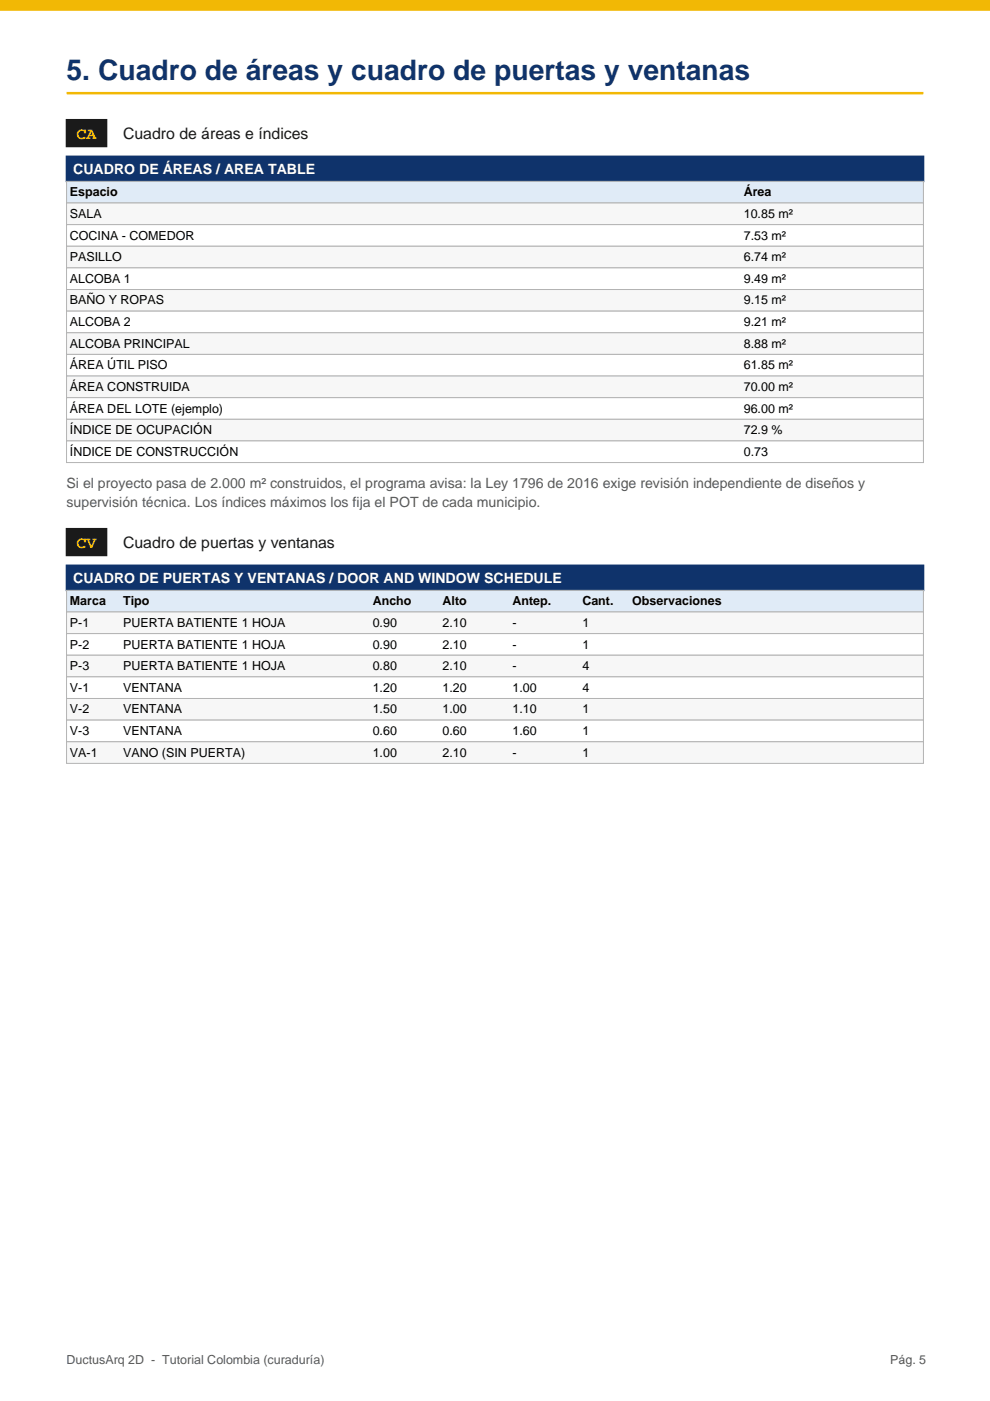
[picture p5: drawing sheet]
<svg xmlns="http://www.w3.org/2000/svg" width="210mm" height="297mm" viewBox="0 0 210 297" stroke-linecap="round" stroke-linejoin="round" font-family="sans-serif">
<defs><g id="words">
<text font-size="6" fill="#0f336b" x="14.1" y="16.9">5. Cuadro de áreas y cuadro de puertas y ventanas</text>
<g font-size="3.5" fill="#f2b805">
<text x="16.2" y="29.5">CA</text>
<text x="16.2" y="116.2">CV</text>
</g>
<g font-size="3.4" fill="#1a1a1a">
<text x="26.1" y="29.5">Cuadro de áreas e índices</text>
<text x="26.1" y="116.2">Cuadro de puertas y ventanas</text>
</g>
<g font-size="3" fill="#fff">
<text x="15.5" y="36.9">CUADRO DE ÁREAS / AREA TABLE</text>
<text x="15.5" y="123.6">CUADRO DE PUERTAS Y VENTANAS / DOOR AND WINDOW SCHEDULE</text>
</g>
<g font-size="3" fill="#595959">
<text x="14.1" y="103.4">Si el proyecto pasa de 2.000 m² construidos, el programa avisa: la Ley 1796 de 2016 exige revisión independiente de diseños y</text>
<text x="14.1" y="107.4">supervisión técnica. Los índices máximos los fija el POT de cada municipio.</text>
</g>
<g font-size="2.6">
<text x="14.8" y="41.6">Espacio</text>
<text x="157.7" y="41.6">Área</text>
<text x="14.8" y="46.2">SALA</text>
<text x="157.7" y="46.2">10.85 m²</text>
<text x="14.8" y="50.8">COCINA - COMEDOR</text>
<text x="157.7" y="50.8">7.53 m²</text>
<text x="14.8" y="55.4">PASILLO</text>
<text x="14.8" y="60">ALCOBA 1</text>
<text x="157.7" y="55.4">6.74 m²</text>
<text x="157.7" y="60">9.49 m²</text>
<text x="14.8" y="64.6">BAÑO Y ROPAS</text>
<text x="157.7" y="64.6">9.15 m²</text>
<text x="14.8" y="69.1">ALCOBA 2</text>
<text x="157.7" y="69.1">9.21 m²</text>
<text x="14.8" y="73.7">ALCOBA PRINCIPAL</text>
<text x="157.7" y="73.7">8.88 m²</text>
<text x="14.8" y="78.3">ÁREA ÚTIL PISO</text>
<text x="14.8" y="82.9">ÁREA CONSTRUIDA</text>
<text x="157.7" y="78.3">61.85 m²</text>
<text x="157.7" y="82.9">70.00 m²</text>
<text x="14.8" y="87.5">ÁREA DEL LOTE (ejemplo)</text>
<text x="157.7" y="87.5">96.00 m²</text>
<text x="14.8" y="92.1">ÍNDICE DE OCUPACIÓN</text>
<text x="157.7" y="92.1">72.9 %</text>
<text x="14.8" y="96.7">ÍNDICE DE CONSTRUCCIÓN</text>
<text x="157.7" y="96.7">0.73</text>
<text x="14.8" y="128.3">Marca</text>
<text x="26.1" y="128.3">Tipo</text>
<text x="79" y="128.3">Ancho</text>
<text x="93.8" y="128.3">Alto</text>
<text x="108.7" y="128.3">Antep.</text>
<text x="123.5" y="128.3">Cant.</text>
<text x="134.1" y="128.3">Observaciones</text>
<text x="14.8" y="132.9">P-1</text>
<text x="14.8" y="137.5">P-2</text>
<text x="26.1" y="132.9">PUERTA BATIENTE 1 HOJA</text>
<text x="26.1" y="137.5">PUERTA BATIENTE 1 HOJA</text>
<text x="79" y="132.9">0.90</text>
<text x="79" y="137.5">0.90</text>
<text x="93.8" y="132.9">2.10</text>
<text x="93.8" y="137.5">2.10</text>
<text x="108.7" y="132.9">-</text>
<text x="108.7" y="137.5">-</text>
<text x="123.5" y="132.9">1</text>
<text x="123.5" y="137.5">1</text>
<text x="14.8" y="142.1">P-3</text>
<text x="26.1" y="142.1">PUERTA BATIENTE 1 HOJA</text>
<text x="79" y="142.1">0.80</text>
<text x="93.8" y="142.1">2.10</text>
<text x="108.7" y="142.1">-</text>
<text x="123.5" y="142.1">4</text>
<text x="14.8" y="146.7">V-1</text>
<text x="26.1" y="146.7">VENTANA</text>
<text x="79" y="146.7">1.20</text>
<text x="93.8" y="146.7">1.20</text>
<text x="108.7" y="146.7">1.00</text>
<text x="123.5" y="146.7">4</text>
<text x="14.8" y="151.3">V-2</text>
<text x="14.8" y="155.9">V-3</text>
<text x="26.1" y="151.3">VENTANA</text>
<text x="26.1" y="155.9">VENTANA</text>
<text x="79" y="151.3">1.50</text>
<text x="79" y="155.9">0.60</text>
<text x="93.8" y="151.3">1.00</text>
<text x="93.8" y="155.9">0.60</text>
<text x="108.7" y="151.3">1.10</text>
<text x="108.7" y="155.9">1.60</text>
<text x="123.5" y="151.3">1</text>
<text x="123.5" y="155.9">1</text>
<text x="14.8" y="160.4">VA-1</text>
<text x="26.1" y="160.4">VANO (SIN PUERTA)</text>
<text x="79" y="160.4">1.00</text>
<text x="93.8" y="160.4">2.10</text>
<text x="108.7" y="160.4">-</text>
<text x="123.5" y="160.4">1</text>
</g>
<g font-size="2.6" fill="#595959">
<text x="14.1" y="289.3">DuctusArq 2D - Tutorial Colombia (curaduría)</text>
<text x="188.7" y="289.3">Pág. 5</text>
</g>
</g></defs>
<path d="M0 0h209.9v2.1h-209.9z" fill="#f2b805" stroke="#f2b805" stroke-width=".35"/>
<path d="M14.1 19.8h181.7" fill="none" stroke="#f2b805" stroke-width=".53"/>
<path d="M14.1 25.4h8.5v5.6h-8.5z" fill="#1a1a1a" stroke="#1a1a1a" stroke-width=".35"/>
<path d="M14.1 33.2h181.7v5.3h-181.7z" fill="#0f336b" stroke="#0f336b" stroke-width=".35"/>
<path d="M14.1 38.5h181.7v4.5h-181.7z" fill="#e0ebf7" stroke="#b3b3b3" stroke-width=".21"/>
<path d="M14.1 43h181.7v4.6h-181.7z" fill="#f7f7f7" stroke="#b3b3b3" stroke-width=".21"/>
<path d="M14.1 47.6h181.7v4.6h-181.7z" fill="#fff" stroke="#b3b3b3" stroke-width=".21"/>
<path d="M14.1 52.2h181.7v4.6h-181.7z" fill="#f7f7f7" stroke="#b3b3b3" stroke-width=".21"/>
<path d="M14.1 56.8h181.7v4.6h-181.7z" fill="#fff" stroke="#b3b3b3" stroke-width=".21"/>
<path d="M14.1 61.4h181.7v4.6h-181.7z" fill="#f7f7f7" stroke="#b3b3b3" stroke-width=".21"/>
<path d="M14.1 66h181.7v4.6h-181.7z" fill="#fff" stroke="#b3b3b3" stroke-width=".21"/>
<path d="M14.1 70.6h181.7v4.5h-181.7z" fill="#f7f7f7" stroke="#b3b3b3" stroke-width=".21"/>
<path d="M14.1 75.1h181.7v4.6h-181.7z" fill="#fff" stroke="#b3b3b3" stroke-width=".21"/>
<path d="M14.1 79.7h181.7v4.6h-181.7z" fill="#f7f7f7" stroke="#b3b3b3" stroke-width=".21"/>
<path d="M14.1 84.3h181.7v4.6h-181.7z" fill="#fff" stroke="#b3b3b3" stroke-width=".21"/>
<path d="M14.1 88.9h181.7v4.6h-181.7z" fill="#f7f7f7" stroke="#b3b3b3" stroke-width=".21"/>
<path d="M14.1 93.5h181.7v4.6h-181.7z" fill="#fff" stroke="#b3b3b3" stroke-width=".21"/>
<path d="M14.1 112.1h8.5v5.7h-8.5z" fill="#1a1a1a" stroke="#1a1a1a" stroke-width=".35"/>
<path d="M14.1 119.9h181.7v5.3h-181.7z" fill="#0f336b" stroke="#0f336b" stroke-width=".35"/>
<path d="M14.1 125.2h181.7v4.5h-181.7z" fill="#e0ebf7" stroke="#b3b3b3" stroke-width=".21"/>
<path d="M14.1 129.7h181.7v4.6h-181.7z" fill="#f7f7f7" stroke="#b3b3b3" stroke-width=".21"/>
<path d="M14.1 134.3h181.7v4.6h-181.7z" fill="#fff" stroke="#b3b3b3" stroke-width=".21"/>
<path d="M14.1 138.9h181.7v4.6h-181.7z" fill="#f7f7f7" stroke="#b3b3b3" stroke-width=".21"/>
<path d="M14.1 143.5h181.7v4.6h-181.7z" fill="#fff" stroke="#b3b3b3" stroke-width=".21"/>
<path d="M14.1 148.1h181.7v4.6h-181.7z" fill="#f7f7f7" stroke="#b3b3b3" stroke-width=".21"/>
<path d="M14.1 152.7h181.7v4.6h-181.7z" fill="#fff" stroke="#b3b3b3" stroke-width=".21"/>
<path d="M14.1 157.3h181.7v4.6h-181.7z" fill="#f7f7f7" stroke="#b3b3b3" stroke-width=".21"/>
<use href="#words"/>
</svg>
